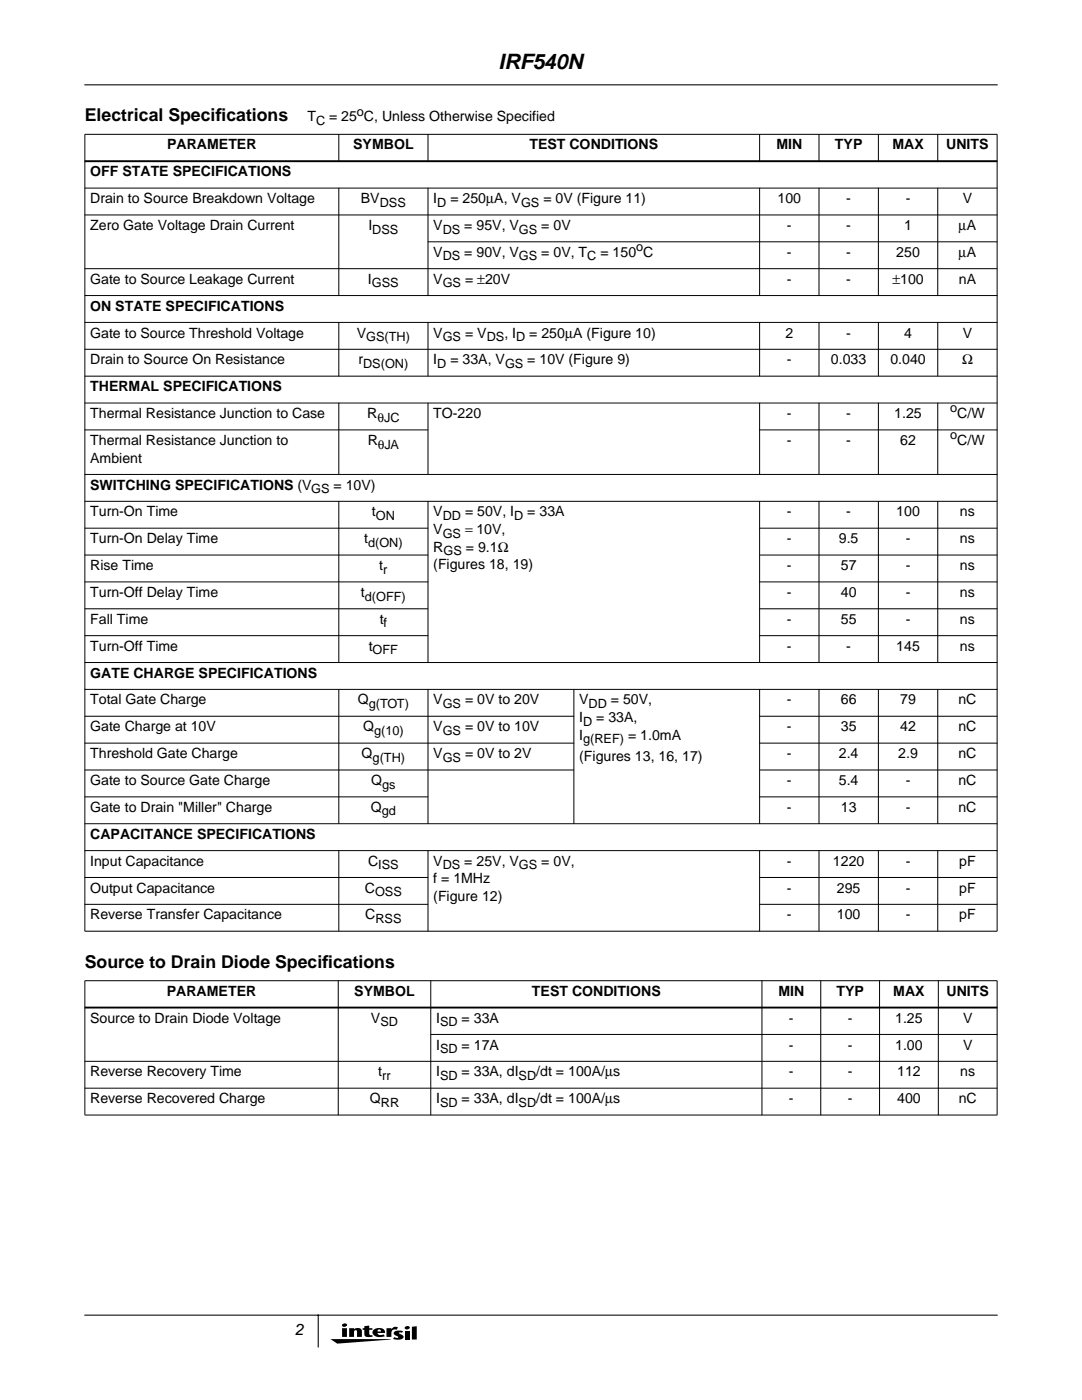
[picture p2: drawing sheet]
<svg xmlns="http://www.w3.org/2000/svg" width="216mm" height="279mm" viewBox="0 0 216 279" stroke-linecap="round" stroke-linejoin="round" font-family="sans-serif">
<defs><g id="words">
<text font-size="4.2" x="99.5" y="13.8">IRF540N</text>
<g font-size="3.5">
<text x="16.9" y="24.2">Electrical Specif</text>
<text x="43" y="24.2">ications</text>
<text x="16.9" y="193.1">Source to Drain Diode Specif</text>
<text x="64.3" y="193.1">ications</text>
</g>
<text font-size="3.2" x="58.9" y="266.5">2</text>
<g font-size="2.8">
<text x="33.3" y="29.8">PARAMETER</text>
<text x="61.4" y="24.2">T</text>
<text x="65.6" y="24.2">= 25 C, Unless Otherwise Specified</text>
<text x="70.5" y="29.8">SYMBOL</text>
<text x="105.6" y="29.8">TEST CONDITIONS</text>
<text x="154.9" y="29.8">MIN</text>
<text x="166.6" y="29.8">TYP</text>
<text x="178.1" y="29.8">MAX</text>
<text x="188.8" y="29.8">UNITS</text>
<text x="18" y="35.2">OFF STATE SPECIFICATIONS</text>
<text x="18" y="40.5">Drain to Source Breakdown Voltage</text>
<text x="72" y="40.5">BV</text>
<text x="86.5" y="40.5">I</text>
<text x="89.9" y="40.5">= 250µA, V</text>
<text x="108.4" y="40.5">= 0V (Figure 11)</text>
<text x="155.1" y="40.5">100</text>
<text x="168.9" y="40.5">-</text>
<text x="180.7" y="40.5">-</text>
<text x="192.1" y="40.5">V</text>
<text x="18" y="45.9">Zero Gate Voltage Drain Current</text>
<text x="73.5" y="45.9">I</text>
<text x="86.5" y="45.9">V</text>
<text x="157" y="45.9">-</text>
<text x="168.9" y="45.9">-</text>
<text x="180.4" y="45.9">1</text>
<text x="191.3" y="45.9">µA</text>
<text x="86.5" y="51.3">V</text>
<text x="157" y="51.3">-</text>
<text x="168.9" y="51.3">-</text>
<text x="178.8" y="51.3">250</text>
<text x="191.3" y="51.3">µA</text>
<text x="18" y="56.6">Gate to Source Leakage Current</text>
<text x="73.4" y="56.6">I</text>
<text x="86.5" y="56.6">V</text>
<text x="92.8" y="56.6">= ±20V</text>
<text x="157" y="56.6">-</text>
<text x="168.9" y="56.6">-</text>
<text x="178.1" y="56.6">±100</text>
<text x="191.3" y="56.6">nA</text>
<text x="18" y="62">ON STATE SPECIFICATIONS</text>
<text x="18" y="67.4">Gate to Source Threshold Voltage</text>
<text x="71.2" y="67.4">V</text>
<text x="86.5" y="67.4">V</text>
<text x="156.7" y="67.4">2</text>
<text x="168.9" y="67.4">-</text>
<text x="180.4" y="67.4">4</text>
<text x="192.1" y="67.4">V</text>
<text x="18" y="72.7">Drain to Source On Resistance</text>
<text x="71.5" y="72.7">r</text>
<text x="86.5" y="72.7">I</text>
<text x="89.9" y="72.7">= 33A, V</text>
<text x="105.2" y="72.7">= 10V (Figure 9)</text>
<text x="157" y="72.7">-</text>
<text x="165.8" y="72.7">0.033</text>
<text x="177.7" y="72.7">0.040</text>
<text x="192" y="72.7">Ω</text>
<text x="18" y="78.1">THERMAL SPECIFICATIONS</text>
<text x="18" y="83.4">Thermal Resistance Junction to Case</text>
<text x="73.3" y="83.4">R</text>
<text x="86.5" y="83.4">TO-220</text>
<text x="157" y="83.4">-</text>
<text x="168.9" y="83.4">-</text>
<text x="178.4" y="83.4">1.25</text>
<text x="191" y="83.4">C/W</text>
<text x="18" y="88.8">Thermal Resistance Junction to</text>
<text x="73.4" y="88.8">R</text>
<text x="157" y="88.8">-</text>
<text x="168.9" y="88.8">-</text>
<text x="179.6" y="88.8">62</text>
<text x="191" y="88.8">C/W</text>
<text x="18" y="92.3">Ambient</text>
<text x="18" y="97.7">SWITCHING SPECIFICATIONS (V</text>
<text x="18" y="103.1">Turn-On Time</text>
<text x="74.2" y="103.1">t</text>
<text x="86.5" y="103.1">V</text>
<text x="86.5" y="106.6">V</text>
<text x="157" y="103.1">-</text>
<text x="168.9" y="103.1">-</text>
<text x="178.8" y="103.1">100</text>
<text x="191.6" y="103.1">ns</text>
<text x="18" y="108.4">Turn-On Delay Time</text>
<text x="18" y="113.8">Rise Time</text>
<text x="72.7" y="108.4">t</text>
<text x="75.7" y="113.8">t</text>
<text x="86.5" y="110.1">R</text>
<text x="86.5" y="113.6">(Figures 18, 19)</text>
<text x="157" y="108.4">-</text>
<text x="157" y="113.8">-</text>
<text x="167.4" y="108.4">9.5</text>
<text x="167.8" y="113.8">57</text>
<text x="180.7" y="108.4">-</text>
<text x="180.7" y="113.8">-</text>
<text x="191.6" y="108.4">ns</text>
<text x="191.6" y="113.8">ns</text>
<text x="18" y="119.1">Turn-Off Delay Time</text>
<text x="72" y="119.1">t</text>
<text x="157" y="119.1">-</text>
<text x="167.8" y="119.1">40</text>
<text x="180.7" y="119.1">-</text>
<text x="191.6" y="119.1">ns</text>
<text x="18" y="124.5">Fall Time</text>
<text x="75.8" y="124.5">t</text>
<text x="157" y="124.5">-</text>
<text x="167.8" y="124.5">55</text>
<text x="180.7" y="124.5">-</text>
<text x="191.6" y="124.5">ns</text>
<text x="18" y="129.9">Turn-Off Time</text>
<text x="73.6" y="129.9">t</text>
<text x="157" y="129.9">-</text>
<text x="168.9" y="129.9">-</text>
<text x="178.8" y="129.9">145</text>
<text x="191.6" y="129.9">ns</text>
<text x="18" y="135.2">GATE CHARGE SPECIFICATIONS</text>
<text x="18" y="140.6">Total Gate Charge</text>
<text x="71.4" y="140.6">Q</text>
<text x="86.5" y="140.6">V</text>
<text x="115.6" y="140.6">V</text>
<text x="157" y="140.6">-</text>
<text x="167.8" y="140.6">66</text>
<text x="179.6" y="140.6">79</text>
<text x="191.2" y="140.6">nC</text>
<text x="18" y="146">Gate Charge at 10V</text>
<text x="72.4" y="146">Q</text>
<text x="86.5" y="146">V</text>
<text x="115.6" y="147.6">I</text>
<text x="115.6" y="144.1">I</text>
<text x="157" y="146">-</text>
<text x="167.8" y="146">35</text>
<text x="179.6" y="146">42</text>
<text x="191.2" y="146">nC</text>
<text x="18" y="151.3">Threshold Gate Charge</text>
<text x="72.2" y="151.3">Q</text>
<text x="86.5" y="151.3">V</text>
<text x="115.6" y="151.9">(Figures 13, 16, 17)</text>
<text x="157" y="151.3">-</text>
<text x="167.4" y="151.3">2.4</text>
<text x="179.2" y="151.3">2.9</text>
<text x="191.2" y="151.3">nC</text>
<text x="18" y="156.7">Gate to Source Gate Charge</text>
<text x="74.1" y="156.7">Q</text>
<text x="157" y="156.7">-</text>
<text x="167.4" y="156.7">5.4</text>
<text x="180.7" y="156.7">-</text>
<text x="191.2" y="156.7">nC</text>
<text x="18" y="162">Gate to Drain &quot;Miller&quot; Charge</text>
<text x="18" y="167.4">CAPACITANCE SPECIFICATIONS</text>
<text x="74" y="162">Q</text>
<text x="157" y="162">-</text>
<text x="167.8" y="162">13</text>
<text x="180.7" y="162">-</text>
<text x="191.2" y="162">nC</text>
<text x="18" y="172.8">Input Capacitance</text>
<text x="73.4" y="172.8">C</text>
<text x="86.5" y="172.8">V</text>
<text x="157" y="172.8">-</text>
<text x="166.2" y="172.8">1220</text>
<text x="180.7" y="172.8">-</text>
<text x="191.4" y="172.8">pF</text>
<text x="18" y="178.1">Output Capacitance</text>
<text x="72.8" y="178.1">C</text>
<text x="86.5" y="176.3">f = 1MHz</text>
<text x="86.5" y="179.8">(Figure 12)</text>
<text x="157" y="178.1">-</text>
<text x="167" y="178.1">295</text>
<text x="180.7" y="178.1">-</text>
<text x="191.4" y="178.1">pF</text>
<text x="18" y="183.5">Reverse Transfer Capacitance</text>
<text x="72.9" y="183.5">C</text>
<text x="157" y="183.5">-</text>
<text x="167" y="183.5">100</text>
<text x="180.7" y="183.5">-</text>
<text x="191.4" y="183.5">pF</text>
<text x="33.3" y="198.7">PARAMETER</text>
<text x="70.7" y="198.7">SYMBOL</text>
<text x="106.1" y="198.7">TEST CONDITIONS</text>
<text x="155.3" y="198.7">MIN</text>
<text x="166.9" y="198.7">TYP</text>
<text x="178.2" y="198.7">MAX</text>
<text x="188.9" y="198.7">UNITS</text>
<text x="18" y="204.1">Source to Drain Diode Voltage</text>
<text x="74" y="204.1">V</text>
<text x="87" y="204.1">I</text>
<text x="87" y="209.5">I</text>
<text x="92.1" y="209.5">= 17A</text>
<text x="157.4" y="204.1">-</text>
<text x="157.4" y="209.5">-</text>
<text x="169.2" y="204.1">-</text>
<text x="169.2" y="209.5">-</text>
<text x="178.6" y="204.1">1.25</text>
<text x="178.6" y="209.5">1.00</text>
<text x="192.2" y="204.1">V</text>
<text x="192.2" y="209.5">V</text>
<text x="18" y="214.8">Reverse Recovery Time</text>
<text x="75.5" y="214.8">t</text>
<text x="87" y="214.8">I</text>
<text x="157.4" y="214.8">-</text>
<text x="169.2" y="214.8">-</text>
<text x="179" y="214.8">112</text>
<text x="191.6" y="214.8">ns</text>
<text x="18" y="220.2">Reverse Recovered Charge</text>
<text x="73.8" y="220.2">Q</text>
<text x="87" y="220.2">I</text>
<text x="157.4" y="220.2">-</text>
<text x="169.2" y="220.2">-</text>
<text x="179" y="220.2">400</text>
<text x="191.3" y="220.2">nC</text>
</g>
<g font-size="2.5">
<text x="71.2" y="23.1">o</text>
<text x="63.1" y="24.9">C</text>
<text x="75.8" y="41.3">DSS</text>
<text x="87.2" y="41.3">D</text>
<text x="104" y="41.3">GS</text>
<text x="74.3" y="46.6">DSS</text>
<text x="88.3" y="46.6">DS = 95V, VGS = 0V</text>
<text x="88.3" y="52">DS = 90V, VGS = 0V, TC = 150 C</text>
<text x="127" y="50.1">o</text>
<text x="74.2" y="57.3">GSS</text>
<text x="88.3" y="57.3">GS</text>
<text x="73.1" y="68.1">GS(TH)</text>
<text x="88.3" y="68.1">GS = VDS, ID = 250µA (Figure 10)</text>
<text x="72.5" y="73.4">DS(ON)</text>
<text x="87.2" y="73.4">D</text>
<text x="100.8" y="73.4">GS</text>
<text x="189.6" y="82.3">o</text>
<text x="75.3" y="84.1">θJC</text>
<text x="75.4" y="89.5">θJA</text>
<text x="189.6" y="87.7">o</text>
<text x="62.1" y="98.4">GS = 10V)</text>
<text x="75" y="103.8">ON</text>
<text x="88.3" y="103.8">DD = 50V, ID = 33A</text>
<text x="88.3" y="107.3">GS = 10V,</text>
<text x="73.4" y="109.1">d(ON)</text>
<text x="88.5" y="110.8">GS = 9.1Ω</text>
<text x="72.8" y="119.8">d(OFF)</text>
<text x="76.5" y="114.5">r</text>
<text x="76.5" y="125.2">f</text>
<text x="74.4" y="130.6">OFF</text>
<text x="73.6" y="141.3">g(TOT)</text>
<text x="88.3" y="141.3">GS = 0V to 20V</text>
<text x="117.5" y="141.3">DD = 50V,</text>
<text x="74.6" y="146.7">g(10)</text>
<text x="88.3" y="146.7">GS = 0V to 10V</text>
<text x="116.4" y="144.8">D = 33A,</text>
<text x="116.4" y="148.4">g(REF) = 1.0mA</text>
<text x="74.4" y="152">g(TH)</text>
<text x="88.3" y="152">GS = 0V to 2V</text>
<text x="76.3" y="157.4">gs</text>
<text x="76.2" y="162.7">gd</text>
<text x="75.5" y="173.5">ISS</text>
<text x="88.3" y="173.5">DS = 25V, VGS = 0V,</text>
<text x="74.8" y="178.8">OSS</text>
<text x="74.9" y="184.2">RSS</text>
<text x="75.9" y="204.8">SD</text>
<text x="87.8" y="204.8">SD = 33A</text>
<text x="76.3" y="215.5">rr</text>
<text x="87.8" y="210.2">SD</text>
<text x="87.8" y="215.5">SD = 33A, dISD/dt = 100A/µs</text>
<text x="76" y="220.9">RR</text>
<text x="87.8" y="220.9">SD = 33A, dISD/dt = 100A/µs</text>
</g>
</g></defs>
<g fill="#000">
<path d="M65.9 267.2l12.2 .1-10.8 .8zM69.7 265.1h.9v.2a.96 .96 0 0 1 1.6 .4v1.1h-1v-1.1l-.2-.2-.3 .1-.1 1.2h-.9zM72.7 264.7l1-.1v.5h.6v.3h-.6v.9l.3 .2 .3-.1 .1 .3-.6 .1a.87 .87 0 0 1-1.1-.5v-.9h-.3v-.3h.3zM77.1 265.1h1v.2a.93 .93 0 0 1 1.3-.4l-.3 .5a.67 .67 0 0 0-.7 0 .67 .67 0 0 0-.3 .7v.7h-1zM78.7 265.8l.6-.2 1.1 .1-.2 .3-.5-.1v.2a.74 .74 0 0 1 .8 .9 1.93 1.93 0 0 1-2.1 .2l.3-.3a.57 .57 0 0 0 .8 0l-.8-.5a.38 .38 0 0 1 0-.6zM80.8 265.6h.9v1.7h-.9zM80.8 264.8a.55 .55 0 0 1 1 .2 .55 .55 0 0 1-.5 .3 .55 .55 0 0 1-.6-.3zM82.2 264.8l1-.1v2.6h-1z"/>
<path d="M68.3 265.1v1.7h.9v-1.7zM68.3 264.3l-.1 .2a.5 .5 0 0 0 .6 .3 .5 .5 0 0 0 .4-.5 .64 .64 0 0 0-.9 0z"/>
<path d="M74.5 265.4a.86 .86 0 0 0-.1 .9 .86 .86 0 0 0 .8 .5l1.6-.1-.3-.4-.3 .1a.61 .61 0 0 1-.9-.4h1.5a.93 .93 0 0 0-1.1-1l-.5 .1zM75.5 265.4h.4l.1 .3h-.7z"/>
</g>
<path d="M16.9 16.9h182.1M16.9 262.5h182.1M63.5 262.5v6.3" fill="none" stroke="#000" stroke-width=".21"/>
<g fill="#000" stroke="#000" stroke-width=".2">
<path d="M67.6 26.8v5.5zM85.4 26.8v5.5zM151.6 26.8v5.5zM163.4 26.8v5.5zM175.3 26.8v5.5zM187.1 26.8v5.5zM16.9 26.8h182.1zM16.9 37.5h182.1zM67.6 37.5v21.5zM85.4 37.5v21.5zM151.6 37.5v21.5zM163.4 37.5v21.5z"/>
<path d="M175.3 37.5v21.5zM187.1 37.5v21.5zM16.9 42.9h182.1zM85.4 48.3h113.6zM16.9 53.6h182.1zM16.9 59h182.1zM67.6 64.3v10.8zM85.4 64.3v10.8zM151.6 64.3v10.8zM163.4 64.3v10.8zM175.3 64.3v10.8zM187.1 64.3v10.8z"/>
<path d="M16.9 64.3h182.1zM16.9 69.7h182.1zM16.9 75.1h182.1zM67.6 80.4v14.3zM85.4 80.4v14.3zM16.9 85.8h68.5zM151.6 80.4v14.3zM163.4 80.4v14.3zM175.3 80.4v14.3zM187.1 80.4v14.3zM16.9 80.4h182.1zM151.5 85.8h47.5z"/>
<path d="M16.9 94.7h182.1zM16.9 105.4h68.5zM16.9 110.8h68.5zM16.9 116.1h68.5zM16.9 100h182.1zM151.5 105.4h47.5zM151.5 110.8h47.5zM151.5 116.1h47.5zM67.6 100v32.3zM85.4 100v32.3zM16.9 121.5h68.5zM16.9 126.9h68.5z"/>
<path d="M151.6 100v32.3zM163.4 100v32.3zM175.3 100v32.3zM187.1 100v32.3zM151.5 121.5h47.5zM151.5 126.9h47.5zM16.9 132.2h182.1zM16.9 137.6h182.1zM16.9 159h68.5zM16.9 142.9h97.7zM16.9 148.3h97.7zM16.9 153.7h97.7z"/>
<path d="M151.5 142.9h47.5zM151.5 148.3h47.5zM151.5 153.7h47.5zM151.5 159h47.5zM67.6 137.5v26.9zM85.4 137.5v26.9zM16.9 175.1h68.5zM114.5 137.5v26.9zM151.6 137.5v26.9zM163.4 137.5v26.9zM175.3 137.5v26.9zM187.1 137.5v26.9z"/>
<path d="M16.9 164.4h182.1zM16.9 169.8h182.1zM151.5 175.1h47.5zM16.9 26.9v158.9zM67.6 169.7v16.2zM85.4 169.7v16.2zM16.9 180.5h68.5zM151.6 169.7v16.2zM163.4 169.7v16.2zM175.3 169.7v16.2zM187.1 169.7v16.2zM199 26.9v158.9z"/>
<path d="M151.5 180.5h47.5zM16.9 185.8h182.1zM16.9 195.7h182.1zM85.9 206.4h113.1zM16.9 211.8h182.1zM16.9 217.2h182.1zM16.9 195.8v26.7zM67.5 195.7v26.9zM86 195.7v26.9zM152 195.7v26.9zM163.8 195.7v26.9zM175.5 195.7v26.9z"/>
<path d="M187.2 195.7v26.9zM199 195.8v26.7zM16.9 222.5h182.1z"/>
</g>
<path d="M16.9 32.2h182.1zM16.9 201.1h182.1z" fill="#000" stroke="#000" stroke-width=".38"/>
<use href="#words"/>
</svg>
